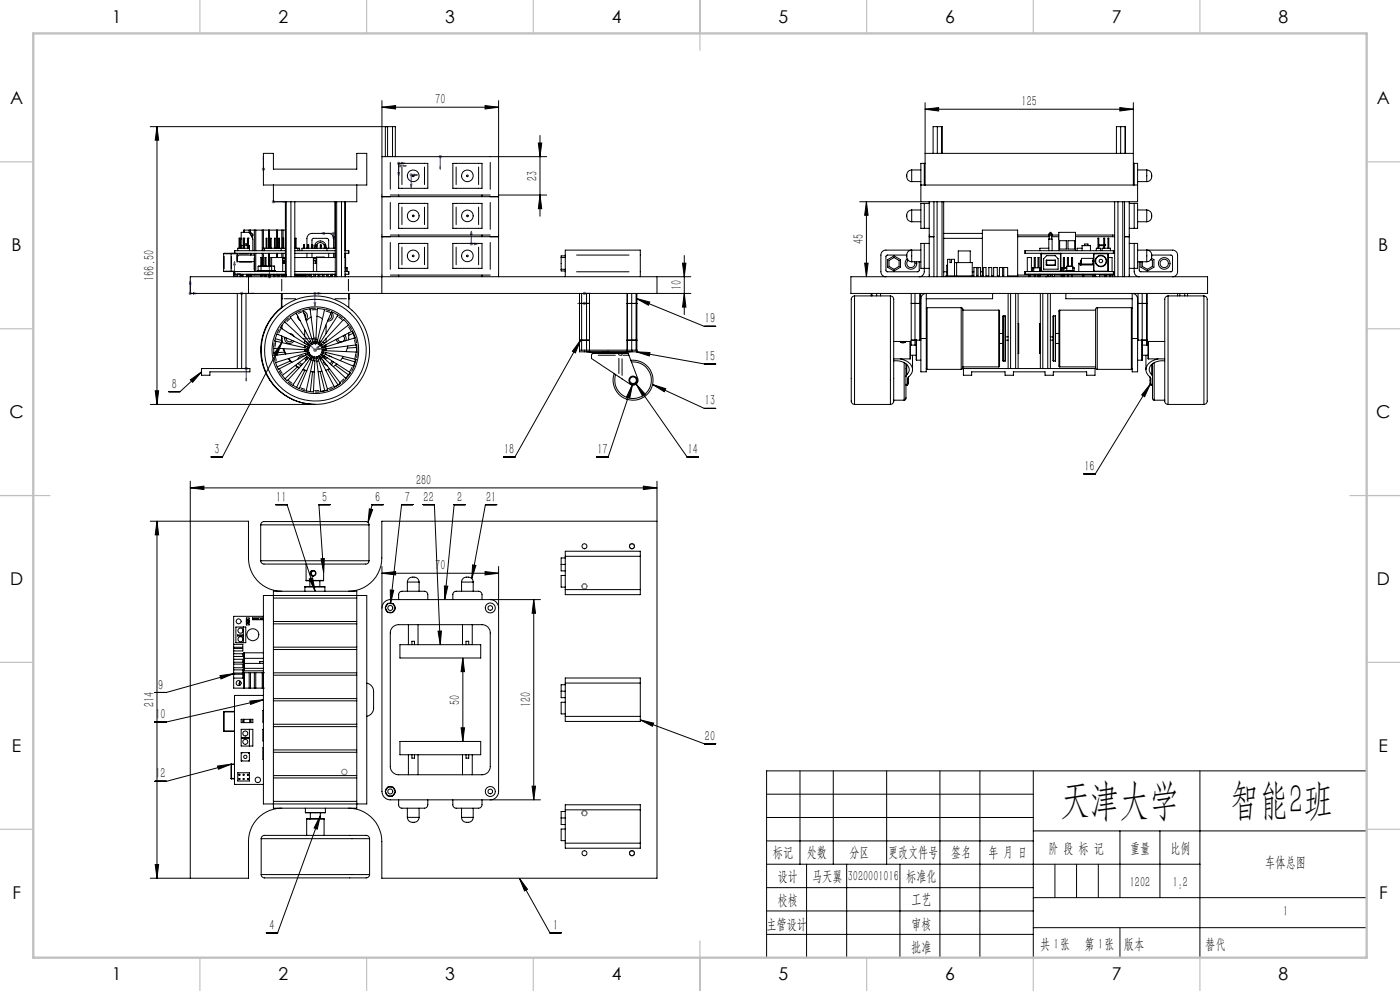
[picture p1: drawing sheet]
<svg xmlns="http://www.w3.org/2000/svg" width="420mm" height="297mm" viewBox="0 0 420 297" stroke-linecap="round" stroke-linejoin="round" font-family="sans-serif">
<defs><g id="words">
<g font-size="12.7">
<text x="318.1" y="244">天津大学</text>
<text x="368.9" y="244">智能2班</text>
</g>
<g font-size="5.3">
<text x="33.5" y="6.8">1</text>
<text x="83.5" y="6.8">2</text>
<text x="133.5" y="6.8">3</text>
<text x="183.5" y="6.8">4</text>
<text x="233.5" y="6.8">5</text>
<text x="283.5" y="6.8">6</text>
<text x="333.5" y="6.8">7</text>
<text x="383.5" y="6.8">8</text>
<text x="3" y="31.1">A</text>
<text x="413" y="31.1">A</text>
<text x="3.5" y="75.3">B</text>
<text x="413.5" y="75.3">B</text>
<text x="2.8" y="125.3">C</text>
<text x="412.8" y="125.3">C</text>
<text x="3" y="175.3">D</text>
<text x="413" y="175.3">D</text>
<text x="3.6" y="225.3">E</text>
<text x="413.6" y="225.3">E</text>
<text x="3.7" y="269.6">F</text>
<text x="413.7" y="269.6">F</text>
<text x="33.5" y="293.8">1</text>
<text x="83.5" y="293.8">2</text>
<text x="133.5" y="293.8">3</text>
<text x="183.5" y="293.8">4</text>
<text x="233.5" y="293.8">5</text>
<text x="283.5" y="293.8">6</text>
<text x="333.5" y="293.8">7</text>
<text x="383.5" y="293.8">8</text>
</g>
<g font-size="4.4">
<text x="130.6" y="31.3">70</text>
<text x="306.5" y="31.9">125</text>
<text x="161.2" y="54.2" transform="rotate(-90 161.2 54.2)">23</text>
<text x="259.1" y="73.2" transform="rotate(-90 259.1 73.2)">45</text>
<text x="46.2" y="84.2" transform="rotate(-90 46.2 84.2)">166.50</text>
<text x="204.4" y="87" transform="rotate(-90 204.4 87)">10</text>
<text x="211.5" y="97">19</text>
<text x="211.5" y="108.2">15</text>
<text x="51.6" y="116.5">8</text>
<text x="211.5" y="121.5">13</text>
<text x="64.3" y="136.1">3</text>
<text x="151.3" y="136.1">18</text>
<text x="179.2" y="136.1">17</text>
<text x="206.3" y="136.1">14</text>
<text x="325.4" y="141.2">16</text>
<text x="124.8" y="145.3">280</text>
<text x="82.9" y="150.4">11</text>
<text x="96.6" y="150.4">5</text>
<text x="112.6" y="150.4">6</text>
<text x="121.4" y="150.4">7</text>
<text x="127.1" y="150.4">22</text>
<text x="137.2" y="150.4">2</text>
<text x="145.8" y="150.4">21</text>
<text x="130.6" y="170.9">70</text>
<text x="47.4" y="206.7">9</text>
<text x="46.2" y="212" transform="rotate(-90 46.2 212)">214</text>
<text x="46.6" y="215.5">10</text>
<text x="138" y="211.2" transform="rotate(-90 138 211.2)">50</text>
<text x="159.3" y="212" transform="rotate(-90 159.3 212)">120</text>
<text x="211.5" y="222">20</text>
<text x="46.6" y="233.3">12</text>
<text x="231.9" y="256.9">标记</text>
<text x="242.1" y="256.9">处数</text>
<text x="254.9" y="256.9">分区</text>
<text x="266.5" y="256.9">更改文件号</text>
<text x="285.4" y="256.9">签名</text>
<text x="296.5" y="256.9">年 月 日</text>
<text x="314.5" y="255.6">阶 段 标 记</text>
<text x="339" y="255.6">重量</text>
<text x="351.1" y="255.6">比例</text>
<text x="233.3" y="263.9">设计</text>
<text x="243.6" y="264">马天翼</text>
<text x="254.3" y="264">3020001016</text>
<text x="271.9" y="263.9">标准化</text>
<text x="379.6" y="259.8">车体总图</text>
<text x="339" y="265.7">1202</text>
<text x="351.8" y="265.7">1:2</text>
<text x="233.3" y="271.1">校核</text>
<text x="273.4" y="271">工艺</text>
<text x="384.9" y="274.6">1</text>
<text x="80.8" y="278.7">4</text>
<text x="165.9" y="278.7">1</text>
<text x="229.9" y="278.3">主管设计</text>
<text x="273.4" y="278.3">审核</text>
<text x="273.4" y="285.2">批准</text>
<text x="312" y="284.4">共 张</text>
<text x="316.1" y="284.4">1</text>
<text x="325.3" y="284.4">第 张</text>
<text x="329.5" y="284.4">1</text>
<text x="337.1" y="284.4">版本</text>
</g>
<text font-size="4.4" fill="#0a0605" x="361.6" y="284.4">替代</text>
</g></defs>
<g fill="none" stroke="#000" stroke-width=".3">
<path d="M45.1 38h71.2M47.1 38l.5 4h-1zM47.1 38v83.2M114.6 32.1l4.1-.5v1.1zM114.6 30.2v16.8M114.6 32.1h35M145.5 31.6l4.1 .5-4.1 .6zM149.6 30.2v16.8h14.4M277.5 32.7l4.1-.5v1.1zM277.5 30.8v15.2M277.5 32.7h62.5M336 32.2l4 .5-4 .6z"/>
<path d="M340 30.8v15.2M149.6 58.5h14.4M161.5 42.9h1l-.5 4.1zM162 58.5l.5 4h-1zM162 40.6v24.2M204.8 78.9h1l-.5 4zM205.3 76.6v17.7M257.9 60.5h18.4M259.4 78.9h1l-.5 4zM259.9 60.5l.5 4h-1zM259.9 60.5v22.4M190.9 89.5l20.4 8.3h3.4"/>
<path d="M190.9 89.5l4 1-.4 1zM197.1 87.9h10.2M197.1 82.9h10.2M205.3 87.9l.5 4.1h-1zM46.6 117.1h1l-.5 4.1zM57.1 113.8l3.4-2.4-2.7 3.2zM60.5 111.4l-6.5 6h-3.4M84.5 102.7l-17.8 34.2h-3.3M84.5 102.7l-1.4 3.8-.9-.5zM174.2 101.9l-19.7 35h-3.4M174.2 101.9l-1.6 3.9-.9-.5zM189.8 115.2l-7.3 21.7h-3.5"/>
<path d="M189.8 115.2l-.9 4-.9-.3zM190.9 115.1l15.2 21.8h3.4M190.9 115.1l2.7 3.1-.8 .5zM190.9 105.4l20.4 3.7h3.4M190.9 105.4l4.1 .3-.2 1zM195.8 115.2l15.5 7.2h3.4M195.8 115.2l3.9 1.3-.4 .9zM345.1 115.1l-16.5 26.9h-3.4M345.1 115.1l-1.7 3.8-.9-.5zM45.1 121.2h49.5M47.1 156.2l.5 4.1h-1zM47.1 156.2v107"/>
<path d="M57.1 146.2l4.1-.5v1zM57.1 144.2v12h-12M57.1 146.2h140M82.7 151.2h3.4l8.4 26M99.1 151.2h-3.4l1.4 20.3M110.8 152.5l1 .2-1.4 3.9zM115 151.2h-3.4l-1.2 5.4M123.9 151.2h-3.4l-3.3 29.7M126.9 151.2h3.4l1.8 42M139.6 151.2h-3.4l-2.8 28.5M149 151.2h-3.4l-4.1 22.2M193 145.7l4.1 .5-4.1 .5z"/>
<path d="M197.1 144.2v12M92.8 173.5l1-.3 .7 4zM96.3 167.5l1-.1-.2 4.1zM114.6 171.8l4.1-.5v1zM114.6 169.8v12.4M114.6 171.8h35M117.1 176.8l1 .1-.9 4zM133.3 175.6l1 .1-.9 4zM141.8 169.3l1 .2-1.3 3.9zM145.5 171.3l4.1 .5-4.1 .5zM147.1 179.7h15M149.6 169.8v12.4"/>
<path d="M160.1 179.7l.6 4.1h-1.1zM160.1 179.7v60M131.4 189.2l1-.1-.3 4.1zM138.9 197.2l.4 4.1h-1zM138.9 197.2v25M66 202.5l4.1-.6-3.8 1.6zM70.1 201.9l-20.2 5.6h-3.4M75 210.1l4-.4-3.8 1.4zM79 209.7l-29.1 6.7h-3.4M138.3 218.1h1l-.4 4.1zM192.1 215.8l4 .9-.4 1zM192.1 215.8l19.2 7.1h3.4"/>
<path d="M65.3 229.6l4.1-.6-3.9 1.5zM69.4 229l-19.5 5.2h-3.4M147.1 239.7h15M159.6 235.6h1.1l-.6 4.1zM230 238h80M240 231v28M250 231v28M266 231v28M282 231v56M294 231v56M310 231v56M360 231v56"/>
<path d="M410 231h-180v56M46.6 259.1h1l-.5 4.1zM96.1 244.5l-12.8 35h-3.4M96.1 244.5l-.9 4-1-.4zM230 245h80M230 252h80M230 259h130M242 259v28M254 259v28M270 259v28M310 249h100M336 249v20"/>
<path d="M348 249v20M45.1 263.2h12M155.8 263.2l2.5 3.3-.9 .5zM155.8 263.2l9.2 16.3h3.4M230 266h80M230 273h80M310 269h100M310 278h100M230 280h80"/>
</g>
<g fill="none" stroke="#00f" stroke-width=".3">
<path d="M79 50.5v.4zM79 47v.9v-.9M79 50.7h.1M79 47v3.7M119.3 51.7h.5l-.2 1zM119.7 49.7h.5zM120 49.7h.1M120 49.7h1.8M120.5 48.7l1 .3-1 .2zM121.5 49h-1.9v3.7M121.8 49.7h-.9h.9M123.1 55.2h.5l-.2 1z"/>
<path d="M124.3 52.2l.9 .2-.9 .3zM125.2 52.4h-1.8v3.8M132.1 46.7v.5zM132.1 50.7v-.9v.9M132.1 47h.1M132.1 47v3.7M70.3 78.4l.3 1h-.5zM70.3 78.4v3.8h1.9M80.8 79.2v.9v-.9M80.8 79.2v3.7M81.8 60.5h.5zM82 60.5h.1"/>
<path d="M82 60.5h3.8M85.8 60.5h-1h1M96.3 70l1-.3v.5zM96.3 70h3.8v1.8M99.8 70.9h.5l-.2 .9zM141.4 69.3l.2 1h-.4zM141.4 69.3v3.8h1.9M142.3 72.8l1 .3-1 .2zM57.1 84.2l.2 .9h-.4zM57.1 84.2v3.7h1.8M58 87.7l.9 .2-.9 .3zM71.3 81.9l.9 .3-.9 .2z"/>
<path d="M72.3 87.9h.5zM72.5 87.9h3.7M75.3 87.9h.9zM80.8 82.7v.5zM80.8 82.9h.1M94.2 90.8h.5l-.2 .9zM95.4 87.7l.9 .2-.9 .3zM96.3 87.9h-1.8v3.8M173.4 90.9h.7zM173.4 90.9h3.5M175.3 87.9h1.9M175.5 87.9h.5z"/>
<path d="M176 90.9h.9zM176.2 87.9h1zM73.9 110.2v.5zM73.9 114.2v-.9v.9M73.9 110.5h.1M73.9 110.5v3.7M90.9 101.5l.9-.3v.5zM90.9 101.5h3.7v1.8M91.9 102.4l.8 .5-.3 .3zM91.9 102.4l2.7 2.5 1.3-1.3M94.2 105l.5-.1zM94.4 102.4h.5l-.3 .9z"/>
<path d="M94.5 104.9h.1M95.1 104.1l.8-.5-.5 .8zM96.3 104.5l-.9 .2 .9-.2M96.3 104.5l-1.8 .4M180.6 105.4h.9h-.9M180.6 105.4h1.9M182.2 105.4h.5zM182.5 105.4h.1"/>
</g>
<g fill="none" stroke="#808080" stroke-width=".3">
<path d="M78.5 50.7h1.1M78.7 50.3l.7 .7M79 50.2v1M79.4 50.3l-.7 .7M82 59.9v1.1M119.1 49h1M119.2 48.6l.7 .7M119.5 49.7h1M119.6 48.4v1.1M119.6 49.4l.7 .7M119.9 48.6l-.7 .7M120 49.2v1"/>
<path d="M120.3 49.4l-.7 .7M122.9 52.4h1M123 52.1l.7 .7M123.4 51.9v1M123.7 52.1l-.7 .7M131.6 47h1M131.7 46.6l.7 .7M132.1 46.5v.9M132.4 46.6l-.7 .7M81.5 60.5h1M81.7 60.1l.7 .7M82.4 60.1l-.7 .7"/>
<path d="M99.6 70h1M99.7 69.6l.7 .7M100.1 69.5v.9M100.4 69.6l-.7 .7M140.9 73.1h1M141 72.7l.7 .7M141.4 72.6v1M141.7 72.7l-.7 .7M56.6 87.9h1M56.7 87.6l.7 .7M57.1 87.5v.9M57.4 87.6l-.7 .7"/>
<path d="M69.8 82.2h1M70 81.8l.7 .7M70.3 81.7v1M70.7 81.8l-.7 .7M72 87.9h1M72.1 87.6l.7 .7M72.5 87.5v.9M72.8 87.6l-.7 .7M80.3 82.9h1.1M80.5 82.6l.7 .7M80.8 82.4v1.1M81.2 82.6l-.7 .7"/>
<path d="M94 87.9h1M94.1 87.6l.7 .7M94.5 87.5v.9M94.8 87.6l-.7 .7M174.8 87.9h1M174.8 90.9h1M175 90.6l.7 .7M175 87.6l.7 .7M175.3 87.5v.9M175.3 90.4v1M175.7 90.6l-.7 .7M175.7 87.6l-.7 .7"/>
<path d="M307.5 81.4h26.7v.8h-26.7zM73.4 110.5h1M73.5 110.1l.7 .7M73.9 110v.9M74.2 110.1l-.7 .7M94 104.9h1.1M94.1 101.5h1M94.1 104.6l.7 .7M94.3 101.1l.7 .7M94.3 104.6l.7 .7M94.5 104.5v.9M94.6 101v.9"/>
<path d="M94.6 104.5v.9M94.8 104.6l-.7 .7M95 101.1l-.7 .7M95 104.6l-.7 .7M182 105.4h1M182.1 105.1l.7 .7M182.5 104.9v1M182.8 105.1l-.7 .7"/>
<circle cx="175.3" cy="175.7" r=".75"/>
<circle cx="175.4" cy="175.7" r=".76"/>
<circle cx="189.6" cy="163.7" r=".74"/>
<circle cx="189.6" cy="163.7" r=".76"/>
<circle cx="103.3" cy="231.3" r=".8"/>
<circle cx="175.3" cy="243.7" r=".75"/>
<circle cx="175.3" cy="243.7" r=".74"/>
<circle cx="189.6" cy="255.7" r=".75"/>
</g>
<path d="M316.5 259v10M323 259v10M329.5 259v10M336 278v9" fill="none" stroke="#0a0605" stroke-width=".3"/>
<g fill="none" stroke="#c0c0c0" stroke-width=".35">
<path d="M60 0v10M110 0v10M160 0v10M210 0v15M260 0v10M310 0v10M360 0v10M0 48.5h10M410 48.5h10M0 98.5h10M410 98.5h10M0 148.5h15"/>
<path d="M405 148.5h15M0 198.5h10M410 198.5h10M0 248.5h10M410 248.5h10M60 287v10M110 287v10M160 287v10M210 282v15M260 287v10M310 287v10M360 287v10"/>
</g>
<path d="M10 10h400v277h-400z" fill="none" stroke="#c0c0c0" stroke-width=".7"/>
<path d="M92.8 173.5l1-.3 .7 4zM96.3 167.5l1-.1-.2 4.1zM110.8 152.5l1 .2-1.4 3.9zM117.1 176.8l1 .1-.9 4zM131.4 189.2l1-.1-.3 4.1zM133.3 175.6l1 .1-.9 4zM141.8 169.3l1 .2-1.3 3.9zM192.1 215.8l4 .9-.4 1zM155.8 263.2l2.5 3.3-.9 .5zM96.1 244.5l-.9 4-1-.4zM65.3 229.6l4.1-.6-3.9 1.5zM75 210.1l4-.4-3.8 1.4zM66 202.5l4.1-.6-3.8 1.6z" fill="#000"/>
<path d="M73.9 110.2v.5zM73.9 113.3v.9zM58 87.7l.9 .2-.9 .3zM57.1 84.2l.2 .9h-.4zM72.3 87.9h.5zM75.3 87.9h.9zM80.8 82.7v.5zM80.8 79.2v.9zM71.3 81.9l.9 .3-.9 .2zM70.3 78.4l.3 1h-.5zM94.4 102.4l.2 .9 .3-.9zM90.9 101.5l.9 .2v-.5zM95.1 104.1l.8-.5-.5 .8zM91.9 102.4l.8 .5-.3 .3zM95.4 104.7l.9-.2zM94.2 105l.5-.1zM95.4 87.7v.5l.9-.3zM94.2 90.8l.3 .9 .2-.9zM99.8 70.9l.3 .9 .2-.9zM96.3 70l1 .2v-.5zM81.8 60.5h.5zM84.8 60.5h1zM79 50.5v.4zM79 47v.9zM120.9 49.7h.9zM119.7 49.7h.5zM120.5 48.7v.5l1-.2zM119.3 51.7l.3 1 .2-1zM124.3 52.2v.5l.9-.3zM123.1 55.2l.3 1 .2-1zM132.1 46.7v.5zM132.1 49.8v.9zM142.3 72.8l1 .3-1 .2zM141.4 69.3l.2 1h-.4zM176 90.9h.9zM173.4 90.9h.7zM176.2 87.9h1zM175.5 87.9h.5zM180.6 105.4h.9zM182.2 105.4h.5z" fill="#00f"/>
<g fill="#000">
<path d="M345.1 115.1l-1.7 3.8-.9-.5z"/>
<path d="M47.1 38l.5 4h-1zM46.6 117.1h1l-.5 4.1zM161.5 42.9h1l-.5 4.1zM162 58.5l.5 4h-1zM47.1 156.2l.5 4.1h-1zM46.6 259.1h1l-.5 4.1zM160.1 179.7l.6 4.1h-1.1zM159.6 235.6h1.1l-.6 4.1zM259.9 60.5l.5 4h-1zM259.4 78.9h1l-.5 4z"/>
<path d="M145.5 31.6l4.1 .5-4.1 .6zM114.6 32.1l4.1-.5v1.1z"/>
<path d="M277.5 32.7l4.1-.5v1.1zM336 32.2l4 .5-4 .6z"/>
<path d="M190.9 89.5l4 1-.4 1zM190.9 105.4l4.1 .3-.2 1zM195.8 115.2l3.9 1.3-.4 .9zM190.9 115.1l2.7 3.1-.8 .5zM189.8 115.2l-.9 4-.9-.3zM174.2 101.9l-1.6 3.9-.9-.5zM84.5 102.7l-1.4 3.8-.9-.5zM57.1 113.8l3.4-2.4-2.7 3.2z"/>
<path d="M205.3 87.9l.5 4.1h-1zM204.8 78.9h1l-.5 4z"/>
<path d="M57.1 146.2l4.1-.5v1zM193 145.7l4.1 .5-4.1 .5z"/>
<path d="M114.6 171.8l4.1-.5v1zM145.5 171.3l4.1 .5-4.1 .5z"/>
<path d="M138.9 197.2l.4 4.1h-1zM138.3 218.1h1l-.4 4.1z"/>
</g>
<g fill="none" stroke="#000" stroke-width=".3">
<path d="M116.3 38v9M117.8 38v9M281.2 38v8M282.5 38v8M336.2 38v8M79 46h3v4.7h25v-4.7h3v9.5h-31zM82 55.5v5h25v-5M114.6 58.9h2.5zM115.6 47v-9h3v9M117.1 58.5h30M117.1 58.9h30M117.1 48.7v8"/>
<path d="M119.6 49h8.7v7.4h-8.7zM119.6 58.5v.4M120.6 50.1v5.2M127.4 50.1v5.2M135.9 49h8.7v7.4h-8.7zM136.8 50.1v5.2M143.6 50.1v5.2M144.6 58.5v.4M147.1 58.9h2.5zM147.1 48.7v8M273.5 50.9a1.77 1.77 0 0 0-1.5 1.8 1.77 1.77 0 0 0 1.5 1.7M273.5 50.9v3.5"/>
<path d="M273.5 50.9h2.8M273.5 54.4h2.8M276.3 55.5h65M277.3 49h-1v11.5h65v-11.5h-1M277.3 49h.2M277.3 49v6.5M277.5 55.5v-9.5h62.5v9.5M279.9 46v-8h2.7v8M334.9 46v-8h2.7l-.1 8M340 49h.3M340.3 49v6.5M341.3 50.9h2.7"/>
<path d="M341.3 54.4h2.7M344 50.9a1.77 1.77 0 0 1 1.5 1.8 1.77 1.77 0 0 1-1.5 1.7M344 50.9v3.5M67.1 76.1h.1M67.1 76.1v5.2M67.2 76v.1M67.2 76.8v3.7M67.5 76.1h1.5M69.3 76.1h.1M69.3 76.1v5.2M69.4 75.9l-.1 .2M69.4 76v.1"/>
<path d="M69.4 75.9h1.7M69.4 76.9v3.6M69.7 76.1h1.1M70.3 75.9h15.3M70.3 75.9l-3.2 .2M70.4 75.2v.6M71.1 75.9l.1 .2M71.1 76.1h.1M71.1 75.9v.1M71.1 76.4v1.8M71.2 76.3l5.1 .1 .1 2.1M71.2 78.4l-.1 .1"/>
<path d="M71.2 76.1v2.3M71.2 78.4h5M71.3 76.5v.4M71.8 76.1h2.8M71.9 78.5h3.6M72 71.4h.1M72 71.4h-.3v3M72 71.4v3M72.4 74.4v-4.8h2.4l1 2v3.5M72.4 73.6h.6M72.4 73.6h.2M73.2 71.4h.1"/>
<path d="M73.2 73.1h.9v.5M73.2 71.4h-.2v3M73.2 71.4v3M73.2 73.6h1M73.3 69v.6M74.5 71.4h.1M74.5 71.4h-.3v3M74.5 73.6h.3v1.5M74.5 71.4v3M74.6 73.6h.2M74.8 69v.6M74.8 74.4h-3.5v.7"/>
<path d="M75 70v-.4h.3v.5M75.1 70.1h.7v.5h-.4M75.1 75.9l.2 .5M75.1 76l.1 .1M75.1 69v.6M75.1 76.1v.3M75.7 70.6v.8M76.2 78.4l.2 .1M76.2 78.5h.1M76.2 77.3v.8M76.2 78.9v2.1M76.3 69v6.1"/>
<path d="M76.3 75.9v.6M76.4 78.5v2.9M76.7 69v6.1M76.7 75.9v5.5M77.7 79.9h.5M78.2 79.7v-2.5h.4v2.5M78.3 79.8v.1M78.7 69v6.1M78.7 75.9v3.8M78.8 79.9h2.2M79 69v5.4M79 75.9v3.8"/>
<path d="M79.3 74.4v.7M79.5 79.7v-2.5h.3v2.5M79.8 74.4v-3h.3v3M80.6 69v5.4M80.6 75.9v3.8M80.7 79.7v-2.5h.3v2.5M80.8 69v5.4M80.8 75.9v1.3M81.1 74.4v-3h.3v3M81.5 79.7h-3.9l-.2 1.4M81.5 79.7l.9 .2M81.5 79.8v.1"/>
<path d="M82.1 79.9h.2M82.3 74.4v-3h.3v3M82.4 79.9v1.2M83 69v5.4M83 75.9v1.3M83.3 69v5.4M83.3 75.9v1.3M83.6 74.4v-3h.3v3M84.3 74.4v.7M84.5 69v5.4M84.5 75.9v1.3M84.8 78h.8"/>
<path d="M84.8 78.5h.5M84.8 78.9h.8M84.8 74.4v-3h.3v3M84.9 69v2.4M84.9 75.9v1.3M85.3 78v.9M85.3 78.2h.3M85.6 75.1h-15.3v.8M85.6 77.2h-4.1v2.5M85.6 74.4h-6.7v.7M85.6 77.4h-.8v4M85.6 69h-12.5v.6"/>
<path d="M85.6 60.5v22.4M85.9 60.5v22.4M87.3 60.5v22.4M88.4 77.2h12.2M88.4 75.9h12.2M88.4 75.1h12.2M88.4 74.4h1.5v.7M88.4 60.5v22.4M88.6 74.4v-3h.2v3M89.4 74.4v.7M91.1 73.6v.8M91.1 73.6v-.2h.2v.2"/>
<path d="M91.1 73.6h.2M91.1 73.9h.2M91.3 73.6v.8M92.1 74.4v-3a1.51 1.51 0 0 1 1.5-1.4h5a1.45 1.45 0 0 1 1.5 1.4v3M92.1 75.9v1.3M92.3 73.6v.8M92.3 73.6v-.2h.3v.2M92.3 73.6h.3M92.4 73.9h.2M92.6 73.6v.8M93.6 74.4v-2.5l.5-.5 4.2 .1 .3 .5v2.4M93.6 75.9v1.3"/>
<path d="M93.6 73.4h.2v.2M93.8 73.6v.3M93.8 73.6h-.2v.3h.2M93.8 73.9v.5M94 78h1M94 77.2v4.2M94 78.9h1M94 77.4h1M94.1 78.2h.5M94.4 74.4a1.75 1.75 0 0 1 1.7-2.2 1.75 1.75 0 0 1 1.7 2.2M94.7 78v.9M94.7 78.5h.3"/>
<path d="M94.8 73.6v.8M94.8 73.6v-.2h.3v.2M94.8 73.6h.3M94.9 77.2h2.4M94.9 73.9h.1M95 73.4a1.26 1.26 0 0 1 1.6-.6 1.26 1.26 0 0 1 .7 1.6M95 77.2v4.2M95.1 73.6v.8M96.1 73.6v.8M96.1 73.6v-.2h.2v.2M96.1 73.6h.2M96.1 73.9h.2"/>
<path d="M96.3 73.6v.8M97.3 73.6v.3M97.3 73.6v-.2h.3v.2M97.3 73.6h.3M97.3 73.9v.5M97.4 73.9h.1M97.6 73.6v.3M97.6 73.9v.5M98.1 74.4v.7M98.6 75.9v1.3M100.1 75.9v1.3M100.5 60.5l.1 22.4"/>
<path d="M100.6 74.4h-10v.7M101 60.5v22.4M102.4 60.5v22.4M103.5 77.2h.2v3.1M103.5 75.9h1.1M103.5 75.1h1.1M103.5 60.5v22.4M103.5 60.5v14.6M103.5 75.9v1.3M104.6 75.9h.1M104.6 75.1h.1M104.6 75.1v.8"/>
<path d="M114.6 70.9h2.5zM117.1 70.9h30M117.1 70.4h30M117.1 60.7v8M117.1 72.7v8M119.6 73h8.7v7.4h-8.7zM119.6 61h8.7v7.4h-8.7zM119.6 70.4v.5M120.6 62.1v5.2M120.6 74.1v5.2M127.4 62.1v5.2M127.4 74.1v5.2"/>
<path d="M135.9 73h8.7v7.4h-8.7zM135.9 61h8.7v7.4h-8.7zM136.8 62.1v5.2M136.8 74.1v5.2M143.6 62.1v5.2M143.6 74.1v5.2M144.6 70.4v.5M147.1 70.9h2.5zM147.1 60.7v8M147.1 72.7v8M168.3 77.2v3.5M168.3 77.2h1.3"/>
<path d="M169.6 76.7h-1.3v.5M173 76.4h15.7M266.3 77.8l1.9-1.1 2 1.1v2.3l-2 1.1-1.9-1.1zM266.7 78.1l1.5-.9 1.5 .9v1.7l-1.5 .9-1.5-.9zM272 76.4v.4a1.51 1.51 0 0 0 1.5 1.7M272 76.4a1.25 1.25 0 0 1 1.5-1.3v3.4M272 76.4l-6.1 .2v4.6l.3 .3h9.2l.4-.5v-2.5M272.2 77.6a1.74 1.74 0 0 0 .6 3 1.74 1.74 0 0 0 2.2-2.1M272.5 78a1.26 1.26 0 0 0-.3 1.7 1.26 1.26 0 0 0 1.7 .3 1.26 1.26 0 0 0 .5-1.5M273.5 62.9a1.79 1.79 0 0 0-1.5 1.8 1.79 1.79 0 0 0 1.5 1.8M273.5 62.9v3.6M273.5 78.5h2.8"/>
<path d="M273.5 62.9h2.8M273.5 66.5h2.8M276.3 75h-10.5a1.45 1.45 0 0 0-1.5 1.4v5.1a1.45 1.45 0 0 0 1.5 1.4M277.3 61h-1v7.4h1M277.3 73h-1v7.4h2.5M277.3 73v8.5a1.51 1.51 0 0 1-1.5 1.4M277.3 73h1.5M277.3 68.4h1.5M277.3 61h1.5M277.3 61v7.4M278.8 70.9h1.4M278.8 60.5v22.4"/>
<path d="M280.2 60.5v22.4M281.1 60.5v22.4M282.6 60.5v22.4M283.1 70h11.6M283.1 71.4h11.6M283.1 60.5v22.4M284.3 79.3l-.3 .2v3.2M286.3 78.7h5.4v4M287 78.7v4M287.5 78.7v-3.5h3.6v3.5M305.3 70.9h9.4M305.3 70.4h9.3"/>
<path d="M307.6 75.1v.8M307.6 75.9h26.4M307.6 75.1h26.4M312.3 76.1h.1M312.3 76.1v5.3h-4.7M312.4 76.1h5.7M312.4 76.1v5.2M313.9 78.1h.1M313.9 79.4h.1M313.9 79.4l.1 .1M313.9 78.1v1.3M314 78v.1"/>
<path d="M314 79.4v.1M314 78l-.1 .1M314 76.6h2.5l.9 .9v3.2h-4.3v-3.2zM314 78.1h2.5M314 78h2.5M314 79.5h2.5M314 79.4h2.5M314 78.1v1.3M314.6 74.4h-2.6v.7M314.6 70.1h1v.5h-1zM314.6 75.1v-3.5h1v3.5M314.7 70.6v1"/>
<path d="M315 70.1v-.5h.3v.5M315.5 70.9h2.1M315.5 70.6v1M315.6 70.4h2M316.5 78v.1M316.5 79.4v.1M316.5 79.4h.2M316.5 78l.2 .1M316.5 78.1h.2M316.5 78.1v1.3M316.7 79.4l-.2 .1M316.7 78.1v1.3"/>
<path d="M317.6 75.1v-5.5h5.1v5.5M317.9 72.1h2v2.5h-2zM318.1 76.1h.2M318.1 76.1v5.2M318.3 76.1v5.3h9.7v-5.3M320 79.9h1.8M320 79.9v.5M320 79.9v1.2M320.2 79.7v-2.5h.3v2.5M320.4 72.1h2v2.5h-2zM321.5 79.7v-2.5h.3v2.6M321.8 79.9v1.2"/>
<path d="M322.7 70.9h11.7M322.7 70.4h11.7M324.4 78l-.3 .2v1.2M324.4 78.2l-.1 1.2M324.4 78v-.6h3.5v.6M324.4 78v1.1h3.5v-.6M324.6 74.4h-1.5v.7M324.6 75.1v-1.5h2.5v1.5M324.7 73.6h.2M325.4 73.6v-.5h1v.5M326.9 73.6h.2M327.9 78h.1"/>
<path d="M327.9 78v.5M328 78.2l-.1 .3M328 76.1h.2M328 79.4h-4l-.4-.5v2.5M328.2 75.9v.2M328.2 75.9l-.2 .2M328.2 75.9h4.2M328.2 76.1h4.2M328.2 76.1v5.2M328.9 75.1v-.7h1.2v.7M329.4 74.4v-3h.2v3M329.6 73.4h1.5"/>
<path d="M330.6 75.1v-.7h2.5v.7M331.1 73.6h-1.2l-.3 .3M331.1 74.4v-3h.3v3M331.4 73.4h.2v.2h-.2M332.4 75.9v.2M332.4 75.9l.1 .2M332.4 76.1h.1M332.4 76.1v5.2M332.4 74.4v-3h.2v3M332.5 77.2h1.1v4.2M332.5 76.1v5.3h1.5M333.8 70.4v.5"/>
<path d="M334 75.1v.8M334.4 60.5v22.4M335.4 60.5v22.4M336.8 60.5v22.4M337.3 70.9h1.5M337.4 60.5v22.4M338.8 73h1.5M338.8 68.4h1.5M338.8 61h1.5M338.8 60.5v22.4M340.3 73h1v7.4h-2.5M340.3 61h1v7.4h-1"/>
<path d="M340.3 73v8.5a1.51 1.51 0 0 0 1.5 1.4M340.3 61v7.4M341.3 75h10.5a1.51 1.51 0 0 1 1.5 1.4v5.1a1.51 1.51 0 0 1-1.5 1.4M341.3 78.5h2.7M341.3 62.9h2.7M341.3 66.5h2.7M344 62.9a1.79 1.79 0 0 1 1.5 1.8 1.79 1.79 0 0 1-1.5 1.8M344 62.9v3.6M345.3 77.8l.4 .3v1.7l-1.5 .9-1.5-.9v-1.3M345.4 77.4l.8 .4v2.3l-2 1.1-1.9-1.1v-1.6M345.5 76.4a1.25 1.25 0 0 0-1.5-1.3v3.4M345.5 76.4v.4a1.51 1.51 0 0 1-1.5 1.7"/>
<path d="M345.5 76.4l6.1 .2 .1 4.6-.3 .3h-9.2l-.4-.5v-2.5M67.1 81.3l.1 .1M67.1 81.3h.1M67.2 81.4h18.4M67.2 81.3v.1M67.5 81.3h1.5M69.3 81.3l.1 .1M69.3 81.3h.1M69.4 81.3v.1M69.6 81.3h.6M70.1 82.7h1.2M70.1 81.4v1.5"/>
<path d="M70.3 81.3v.9h15.3M70.4 81.5v.6M71.2 87.9v22.6M71.2 82.2l.1 .7M72 82.2v.7M72.3 82.2v.7M72.5 87.9v22.6M72.8 82.2l.1 .7M72.8 82.6l-.5 .1M73.8 87.9v22.6M73.9 82.9h.1M74 82.2l-.1 .7"/>
<path d="M74.1 82.4h.4M74.2 82.2l-.1 .7M74.5 82.2v.7M74.5 82.9h40M74.5 87.9h10M74.5 82.9h-17.4v5h17.4M74.5 82.9v5M74.9 82.2l-.1 .7M75.1 82.4v-.2l.1 .7M75.1 82.4h.1M75.4 82.2v.7M76.3 82.2v.2h-.9"/>
<path d="M76.7 82.2v.2h1.6M77.2 81.4v-.3h5.4v.3M78.2 82.2l.1 .7M78.3 80v.9M78.3 81.1v.2M78.6 82.2l-.1 .7M78.7 82.2l-.1 .2M79 82.2v.2h.5M79.5 82.2l.1 .7M79.8 82.2l-.1 .7M80.6 82.2v.2h-.8M80.7 82.2l.1 .7"/>
<path d="M81 82.4h1.1M81 82.2v.7M81.5 80v.9M81.5 81.1v.2M82.1 82.2v.7M82.4 82.2v.7M83 82.2v.2h-.6M83.3 82.2v.2M83.3 82.2l.1 .7M83.7 82.2v.7M83.7 98.6l-.6 1.2M84 98.2l8.9 5.7"/>
<path d="M84.2 98.7l-.6 1.1M84.4 92.2a16.3 16.3 0 0 0-5.3 18.1 16.3 16.3 0 0 0 15.4 10.9M84.4 87.9v4.4M84.4 89.5h.2M84.5 97.7v.7M84.5 87.9h30M84.5 82.2v.2h-.8M84.5 83.7v3.5M84.6 87.9v1.6M84.6 89.5h.1M84.6 89.5v2.7M84.6 82.2l.1 .7"/>
<path d="M84.6 97.5v1M85 82.2l-.1 .7M85 82.4h.2M85.2 82.2l.1 .7M85.3 89.5h3.4M85.4 96.4l7.7 7.2M85.4 96.5l-1.3 1.7M85.6 82.4h.1M85.6 82.4v.5M86.6 95.3l-1 .9M86.8 99.9h.1a1.46 1.46 0 0 1 1.3 1M87 95l6.4 8.4"/>
<path d="M87 95.5l-.9 .8M88.4 81.4h12.2M88.4 82.2h12.2M88.4 82.7l.1 .2M88.8 82.7h.2M88.8 82.7v-.5v.7M88.9 93.8l-1.9 1.2M88.9 93.8l4.8 9.4-.2 .1M89 82.2l.1 .7M89.2 82.2l.1 .7M89.3 94.6l.2 1 .5 .5M89.6 82.7h.1"/>
<path d="M89.6 82.2v.7M89.7 82.2v.7M90 82.7h.3M90.1 82.2l-.1 .7M90.3 82.2v.7M90.3 93.1l-1.2 .5M90.5 82.2l.1 .7M90.7 93.4l-1.2 .5M90.9 93l3.1 10M90.9 82.7h.1M90.9 82.2l-.1 .7M90.9 82.2l.1 .7"/>
<path d="M91 93.3a1.49 1.49 0 0 1 1.2 1 1.49 1.49 0 0 1-.4 1.5M91.2 93.8a1 1 0 0 1 .4 1.4M91.3 82.7h.3M91.3 82.2v.7M91.4 98.7v2M91.5 82.2l.1 .7M91.6 82.8v.1M91.8 82.2v.7M92.2 82.2l-.1 .7M92.3 82.2l.6 .6M92.8 82.2l.1 .7M93 92.6l-2.1 .4"/>
<path d="M93 92.5l1.4 10.5M93 82.2l.1 .7M93.3 95l-1.4 1.2M93.5 82.2l-.1 .7M94.1 82.2l.1 .7M94.5 82.2v.7M94.7 92.4l-1.4 .1M94.7 82.2v.7M94.9 92.8h-1.3M95.1 94.8l1.6 .8M95.2 92.5l2.2 .2M95.2 92.4l-.5 10.5"/>
<path d="M95.4 82.2v.7M95.6 82.2v.7M96 82.2l-.1 .7M96.6 82.2l.1 .7M96.8 82.2l.1 .7M97.3 82.2l-.1 .7M97.4 92.7l-2.4 10.3h-.2M97.7 92.8l1.3 .4M97.8 97.4v2.6M97.8 93.2l1.2 .4M97.9 82.2l.1 .7M98.1 82.2l.1 .7"/>
<path d="M98.5 82.2v.7M99.2 94a.99 .99 0 0 1 .2 1.1 .99 .99 0 0 1-.9 .6M99.2 82.2v.7M99.2 82.8l-.6 .1M99.4 93.6a1.5 1.5 0 0 1 .5 1.7 1.5 1.5 0 0 1-1.7 .9M99.4 82.2v.7M99.8 82.2l-.1 .7M99.9 82.2l-.1 .2M100.4 82.2l.1 .7M100.5 89.5h3.4M101.4 94.4l-2-1-4 9.7M101.4 94.4l-5.7 8.9"/>
<path d="M101.6 95l1 .8M101.7 94.5l1 .9M103.1 95.8l1.5 1.6M103.1 95.7l-7.1 7.8M103.5 81.4h1.1M103.5 82.2h1.1M103.5 80.3h.7v1.1M103.7 82.2l-.1 .7M103.8 80.3v1.1M104.5 83.7v3.5M104.6 98l.6 1.1M104.6 81.4h.1"/>
<path d="M104.6 82.2h.1M104.6 97.3l-8.4 6.4M104.6 81.4v.8M104.6 99.8v2M104.7 87.9v1.6zM104.7 89.5h.1M104.7 89.5l-.1 2.7M104.8 97.6l.7 1.1M105.6 99.3l.8 2M105.9 99.9l-1.3 .6M114.5 82.9h82.6v5h-82.6M114.5 82.9v5"/>
<path d="M114.6 82.9v-35.9h35v35.9M117.1 82.4h30M119.6 82.4v.5M144.6 82.4v.5M168.3 80.7h1.3M168.3 80.7v.5h1.3M169.6 82.9v-7.9h22.5v7.9M173 81.5h15.7M173.8 87.9v17.5h17.3v-17.5M173.8 90.9h3M174.5 87.9v17M176 87.9v17"/>
<path d="M176.8 87.9v17M188.1 87.9v17M188.1 90.9h3M188.2 87.9v17M189.5 87.9v17M190.9 87.9v17M255.3 82.9h107v5h-107zM256.4 88.7a1.28 1.28 0 0 0-1 1.8v29a1.27 1.27 0 0 0 1 1.7M256.4 88.7v32.5M256.4 88.7h10.7M261.4 87.9v.8M261.6 87.9v.8"/>
<path d="M263 87.9v.8M264.2 87.9v.8M267.1 88.7a1.28 1.28 0 0 1 1 1.8v29a1.27 1.27 0 0 1-1 1.7M267.1 88.7v32.5M273.4 90.9h2.8M273.4 87.9v15.5M274.5 87.9v15.5M275.9 87.9v14M276.2 87.9l.1 14h-2.9M276.3 89.5a1.61 1.61 0 0 1 1.6-1.6v13.6M278.1 92.2l-.2 .3M278.1 92.2v18.5"/>
<path d="M278.1 92.2h10.3M283.1 81.5h.9M284.2 82.2h.1M284.3 82.7v-5h.7v1h.4v-1h.9v5M288.4 92.2l.5 .4v17.7l-.5 .4M288.4 92.2v18.5M288.9 93h10.7M291.7 81.5h.5M293 80.2v2.5h.4v-2.5M294.1 81.5h.6M294.7 82.7v-13.7h10.6v13.9M297.8 87.9v1.6h-19.9"/>
<path d="M299.6 93l.3 .1v16.7l-.3 .2M299.6 93v17M299.9 99.9h1M301 94.7v13.5M301 94.7h.5M301.5 94.7v13.5M302.4 87.9v22.6M303.2 87.9v22.6M304.7 87.9v22.6M305.3 82.4h3.3M305.3 82.7h-3v-2.5h-1.2v2.5h-.3v-2.5h-1v2.5h-.6v-2.5h-1.1v2.5h-.6v-2.5h-.8v2.5h-.9v-2.5h-.8v2.5h-.9v-2.5h-1.9v2.5h-8.4v.2M305.4 96.9h.1"/>
<path d="M305.4 87.9v22.6M305.5 96.9v9M307.6 81.4v.8M307.6 82.2h26.4M308.2 81.4v-4.2h1.2v4.2M308.6 82.2v.7M309 82.4h1.3M309 82.2l-.1 .7M309.8 81.4v-1.1h2.4v1.1M310.1 80.3v1.1M310.3 80.3v-3.1h.3v3.1M310.3 82.2v.7"/>
<path d="M310.6 82.4h.8M310.6 82.2l-.1 .7M311.4 80.3v-3.1h.3v3.1M311.4 82.2l.1 .7M311.6 82.9l.1-.7 .1 .7M311.7 82.4h.1M311.9 80.3v1.1M312 96.9v9M312 96.9h.1M312.1 82.4h2.3M312.1 82.2l-.1 .7M312.1 87.9v22.6"/>
<path d="M312.4 81.3v.1M312.4 81.4h5.7M312.4 81.3h5.7M312.8 87.9v22.6M314.3 87.9v22.6M314.4 82.2l.1 .7M314.5 82.8l-.7 .1M315 82.4h.7M315.1 82.2l-.1 .7M315.1 87.9v22.6M315.7 82.2v.7M316 94.7v13.5"/>
<path d="M316 94.7h.6M316.3 82.4h2.1M316.3 82.2v.7M316.6 94.7v13.5M316.7 99.9h1M317.9 93l-.2 .1v16.7l.2 .2M317.9 93v17M317.9 93h10.8M318.1 81.3v.1M318.3 82.2l.1 .7M318.7 82.4h.3M318.7 82.2v.7"/>
<path d="M318.9 80.3v1.1M319 80.3v-3.1h.3v3.1M319 82.2l.1 .7M319.3 82.4h1M319.3 82.2v.7M319.4 80.3v.1M319.8 87.9v1.6h19.9M319.8 81.4v-.3h2.3v.3M319.8 80.3v.1M320 80.3h-1.4v1.1M320 80.4h-.8v1M320.2 82.2l.1 .7"/>
<path d="M320.5 82.4h1M320.5 82.2v.7M321.5 82.2v.7M321.8 82.4h2.9M321.8 82.2l-.1 .7M321.8 80.4h.5v1M321.8 80.3l.4 .1M321.9 80.3v.1M324.7 82.2l.1 .7M325.2 82.4h2.7M325.2 82.2l-.1 .7M327.9 82.2v.7"/>
<path d="M328.2 81.3v.1M328.2 81.4h4.2M328.2 81.3h4.2M328.3 82.4h.4M328.3 82.2v.7M328.6 82.2l.1 .7M329.2 92.2l-.5 .4v17.7l.5 .4M329.2 92.2v18.5M329.2 92.2h10.2M329.9 82.4h1.5M329.9 82.2l-.1 .7M331.4 82.2l.1 .7"/>
<path d="M331.8 82.4h1M331.8 82.2v.7M332.4 81.3v.1M332.8 82.2l.1 .7M333.2 82.4h1.2M333.2 82.2v.7M333.8 82.4v.5M334 81.4v.8M339.4 92.2l.3 .3M339.4 92.2v18.5M341.4 90.9h2.7M341.4 87.9v14"/>
<path d="M342.7 87.9v14.1M344 87.9v15.5M344.1 87.9v15.5M350.4 88.7a1.23 1.23 0 0 0-1 1.7v29.1a1.27 1.27 0 0 0 1 1.7M350.4 88.7v32.5M350.4 88.7h10.8M353.3 87.9v.8M353.9 87.9v.8M355.4 87.9v.8M356.3 87.9v.8M361.2 88.7a1.27 1.27 0 0 1 1 1.7v29.1a1.27 1.27 0 0 1-1 1.7M361.2 88.7v32.5"/>
<path d="M60.5 110.5h14.5v.9h-12v1.1h-2.5zM82.1 104.3l10.5 .5M82.1 104.3l.1 2.2M82.2 102.7l-.1 1.3M82.2 107.1l.3 1.3M82.3 102.2l10.4 2.3M82.6 101.5l1.9 .6M82.6 106.8l.3 1.3M82.7 108.7l.8 2M82.7 102.6l-.2 1.3M83 100.1l9.8 4.1-.1 .2M83.1 100.1l-.7 2.1"/>
<path d="M83.7 111.2l.7 1.1M84 110.8l.7 1.1M84.5 100.7v2M84.6 100.7l.1 2M84.7 112.5l1.4 1.6M84.9 104.5l.7 1.6M85.1 104.5l.7 1.6M85.3 105.5l-3.2 .3M85.4 101.1a1.49 1.49 0 0 0 .9 1.7 1.49 1.49 0 0 0 1.8-.6M85.9 101.3a1.01 1.01 0 0 0 .6 1.1 1.01 1.01 0 0 0 1.2-.3M86.5 107.5l1 1.1M86.5 114.5l1.1 .9"/>
<path d="M86.6 107.5l1 1.1M86.6 114.1l1 .8M87.1 108.2l-4 1.7M87.9 115.5l1.9 1M88.6 109.5l1.1 .7M88.7 109.5l1.1 .7M89.2 110l-3.7 3.5M89.4 108.9l.9 .7M89.9 108.6l.8 .5M90.2 116.3l1.2 .4M90.3 116.7l1.2 .4M90.9 110.7l1.1 .4-1.1-.3"/>
<path d="M91.2 106.7a1.47 1.47 0 0 0-1.9 1M91.4 107.4l.3 .7M91.4 102v.9M91.4 104.8v.6M91.4 103.6l.1 .6M91.4 103.6v.6M91.5 111l-2.5 5.1M91.5 105.9l.3 .5M91.6 104.8l.1 .5-.1-.2M91.7 105.9l.1 .5M91.8 107.1l.3 .5M91.9 117.2l2.1 .2"/>
<path d="M91.9 107l.6 .3M92.1 104.8v.5M92.2 105.7l.2 .4M92.3 104l-.1 .4M92.4 102.9l-.5 .3M92.6 104.9v.2M92.6 105.2l-10.4 1.3M92.6 106.5l.3 .3M92.7 105.5l-10.1 3.2M92.7 105.6l.1 .2M92.8 103.3l-.3 .3M92.9 105.9l-9.5 4.8"/>
<path d="M92.9 107.6l.5 .3M93 107.5l.3 .2M93 106.1l-8.4 6.5M93.1 106.2l.1 .2M93.1 103.6l-.1 .2M93.2 111.3l1.1 .1h-1.1M93.2 102.2l-.4 .3M93.3 106.4l-7.2 7.8M93.3 107.1l.4 .1M93.5 102.7l-.4 .3M93.5 106.6l-5.7 8.9M93.6 106.6l.2 .1"/>
<path d="M93.8 111.4l-.7 6M93.8 106.8l-4 9.8M93.9 107.9l.6 .2h-.6M94.1 107.4l.4 .1M94.2 106.9l-2.3 10.3M94.2 101.5l-.6 .3M94.2 106.9h.2M94.3 102.5h-.4M94.3 103h-.2M94.5 107l-.5 10.5M94.7 102.4l.5 .1M94.8 101.7l.5 .2"/>
<path d="M94.9 106.9l1.3 10.5M95.1 106.9h-.2M95.2 106.9l3.2 10M95.4 107.3l-.5 .1M95.5 103.1l.1 .1M95.6 102.7l.4 .1M95.6 108l-.6 .4M95.6 117l-1.2 .1M95.7 106.6l-.2 .1 4.9 9.4M95.8 102.1l.5 .2M95.8 106.5l6.4 8.4-1.9 1.1 1.8-1.2M95.9 117.4l-1.3 .1"/>
<path d="M96 103.5l.2 .2M96 111.3l1.4 5.8M96.1 106.3l7.8 7.2M96.1 107.6l.3-.3-.4 .3M96.1 106.9l-.4 .3M96.2 117.3l2.1-.5zM96.2 106.1l-.1 .2M96.3 106l8.9 5.7M96.3 103.1l.3 .3M96.4 105.7l9.8 4.1M96.6 105.4l10.3 2.3M96.6 105.5l-.1 .2"/>
<path d="M96.6 107.5l-.5 .3M96.6 111.3l-1.2 .1M96.6 104.8v.2M96.6 105.1l10.6 .4M96.7 106.3l-.3 .3M96.8 102.5l.5 .4M96.8 103.8l.2 .4M96.9 106.9l-.1 .1M97 108.1v.1a1.44 1.44 0 0 0 1.2 1.4M97 105.5l-.1 .4M97.1 104.6v.5M97.2 106.6l-.4 .4"/>
<path d="M97.3 106.7l-.3 .4M97.4 103.5v.5M97.6 104.6v.5zM97.6 106.9l-.4 .4M97.7 105.7v.6M97.7 105.7v.1M97.8 101.5v1M97.8 103.3v.7M97.8 104.5v.6M98.1 107.2l-.5 .5M98.3 110.7l3.1 4.7M98.7 106.7l.7 .2"/>
<path d="M98.8 110.5l-1.1 .4M99.5 108.1l-.5 .9M99.7 116l-1.2 .4M100 108.4l-.6 1M100.1 116.3l-1.2 .5M100.6 109.5l3.9 2.8M100.9 101.7l.2 .6 .5 .5M101.1 109.1l-1.1 .8M102.7 107.3l3.8 1.1M102.9 100.6a1.01 1.01 0 0 1-.1 1.8 1.01 1.01 0 0 1-1.4-.9M103 106.9l-.9 1.2M103.2 113.6l-1 .8"/>
<path d="M103.4 100.4l.4 .6-.1 1.1M103.6 113.7l-.9 .9M104.4 103.7l-.6 1.7M105 111.6l-1.3 1.7M105.1 111.7l-1.3 1.7M105.6 110.1l-.6 1.1M106.1 110.1l-.6 1.2M106.3 101.8l.3 1.3M106.5 101.2l-.8-2-9.3 4.8M106.6 101.2l-10.1 3.1-.1-.2M106.7 107.7l-.7 2M106.7 106l-.2 1.3"/>
<path d="M106.7 101.5l.3 1.3M106.8 107.7l-.6 2.1M106.9 103.4l.1 2.1M106.9 104.1l-2.7 .2M107 103.4l.1 2.1M107.1 103.4l-10.5 1.3M107.1 105.9l-.1 1.3M173.8 104.9h17.3M173.8 101.9h3M175.3 105v.4M175.9 105.4l1.2 .2M177.1 105.6h10.8"/>
<path d="M177.1 105.6l.8 .2M177.6 106.1l10.9-.2 2.8 7.5a1.49 1.49 0 0 1-.5 1.7 1.49 1.49 0 0 1-1.7 .1l-11.7-7.7zM177.9 105.8l1.2 .1M177.9 105.8h9.1M179.5 106.5h5.1M185.5 106l.2 .4M185.7 107.4v4.5M185.9 106.5h.6M186.6 106.1v.3M186.6 107.5v5M186.9 106.5h1.4M187 105.8l-1.2 .1"/>
<path d="M187.9 105.6l-.9 .2M188.1 101.9h3M189.1 105.4l-1.2 .2M189.2 108a6 6 0 0 1 6.7 6.1 6 6 0 0 1-7 5.7 6 6 0 0 1-4.6-7.8M189.4 108.5a5.5 5.5 0 0 1 6 5.7 5.5 5.5 0 0 1-6.5 5.2 5.5 5.5 0 0 1-4.2-7.1M189.6 105v.4M268.1 108.2a4 4 0 0 1 4.7 2.4 2.14 2.14 0 0 1-.8 1.7M268.1 119.9h3.2M268.1 107.6h4.9M268.1 102.3h2.1M270.1 102.3l1.6 .1a1.06 1.06 0 0 1-1.6-.1zM270.1 107.6a3.9 3.9 0 0 1 3.7 3.4l-.4 1-1.1 1.3v1.9"/>
<path d="M270.2 102.5l1.4 .1M271.3 108.7v11.2M271.5 102.3h1.5M271.8 109v10.4l-.5 .5M271.8 115.2h.5M272 112.3l-.2 .6M272 109.3v3M272.3 115.2v.3h-.5M272.5 113v2l-.2 .2M273 102.3v5.3M273.1 106.5h1.7M273.1 103.4h1.7"/>
<path d="M273.8 106.5v4.3M274.9 102l.1 5.9zM275 107.9h1.3M276.3 101.5h1.6v9.9h-1.6zM277.9 110.5l.2 .2M278.1 110.7h10.3M288.9 110h10.7M289 110.5h39.5v2h-2.5v-1.1h-10v1.1h-2.5v-1.1h-9.5v1.1h-2.5v-1.1h-10v1.1h-2.5zM299.9 102.9h1M301 108.2h.5M301.6 101.9h.8M301.6 101h.8"/>
<path d="M305.4 105.9h.1M312 105.9h.1M315.1 101.9h.8M315.1 101h.8M316 108.2h.6M316.7 102.9h1M317.9 110h10.8M329.2 110.7h10.2M339.7 110.5l-.3 .2M339.7 101.5v-13.6a1.63 1.63 0 0 1 1.6 1.6v12M339.7 101.5v9.9h1.6v-9.9M339.7 101.5h1.6"/>
<path d="M341.3 101.9h2.8M341.3 107.9h1.3M342.6 101.9v6zM342.7 106.5h1.7M342.7 103.4h1.7M343.8 106.5v4.3M344.5 102.3v5.3M344.5 107.6h4.9M344.5 102.3h4.9M345 113v2l.3 .2M345.3 115.2v.3h.5M345.3 115.2h.5"/>
<path d="M345.5 112.3l.3 .6M345.5 109.3v3M345.8 109v10.4l.5 .5M346.3 108.7v11.2M346.3 119.9h3.1M347.4 107.6a3.9 3.9 0 0 0-3.6 3.4l.3 1 1.1 1.3 .1 1.9M349.4 108.2a4 4 0 0 0-4.6 2.4 2.14 2.14 0 0 0 .7 1.7M256.4 121.2h10.7M350.4 121.2h10.8M78.2 157.3a1.19 1.19 0 0 1 1.6-1h19.9a61.4 61.4 0 0 1 10.6 .2l.4 .8M78.2 157.3h32.5M78.2 157.3v10.8"/>
<path d="M110.7 157.3v10.8M78.2 168.1a1.19 1.19 0 0 0 1.6 .9h19.9a61.4 61.4 0 0 0 10.6-.1l.4-.8M78.2 168.1h32.5M79 178.5h31v62.4h-31zM82 177.2h25v65h-25zM82 179.2h25M84.5 177.2a10 10 0 0 1-10-10v-11h-17.4v107h17.4v-11a10 10 0 0 1 10-10M91.5 175.9h6M91.5 175.9v1.3M91.8 174h5.3M91.8 169v5M93 174.1v1.7"/>
<path d="M94.1 171.1a.74 .74 0 0 0-.7 .7 .74 .74 0 0 0 .7 .7M96 174.1v1.7M97.1 169v5M97.5 175.9v1.3M104.5 177.2a10 10 0 0 0 10-10v-11h82.6v107h-82.6v-11a10 10 0 0 0-10-10M119.6 179.7v-1.5a1.02 1.02 0 0 1 1-1h6.8a1.02 1.02 0 0 1 .9 1v1.5M122.2 174.4a1.79 1.79 0 0 1 1.8-1.4 1.79 1.79 0 0 1 1.7 1.4M122.2 174.4h3.5M122.2 174.4v2.8M125.7 174.4v2.8M135.9 179.7v-1.5a1.02 1.02 0 0 1 .9-1h6.8a1.09 1.09 0 0 1 1 1v1.5M138.5 174.4a1.77 1.77 0 0 1 1.7-1.4 1.77 1.77 0 0 1 1.8 1.4"/>
<path d="M138.5 174.4h3.5M138.5 174.4v2.8M142 174.4v2.8M168.3 169.2h1.3M169.6 166.7v-1.5h22.5v1.5M169.6 176.7v1.5h22.5v-1.5M169.6 172.5h-1.3v3.5h1.3M169.6 166.7v10M169.6 167.2h-1.3v3.9h1.3M169.6 166.7h22.5M169.6 176.7h22.5M192.1 166.7v10"/>
<path d="M70.1 193.1h2.7v.9h-2.7M70.1 194.3h2.7v.8h-2.7M70.1 195.9h2.7v.8h-2.7M70.1 197.6h2.7v.9h-2.7M70.1 199h2.7v1.1h-2.7M70.8 187.9h2.9v4.7h-2.9zM71.3 190.3h1.8v.3h-1.8zM73 187.9v2.4M73 190.6v2M73.3 195.6v5.4h5.7M73.3 198.8h5.7M73.3 197.3h5.7"/>
<path d="M73.9 185.2h.9v2.1h-.9zM73.9 185.9h.3v-.2l.6 .2M73.9 186.4h.3v.4h.3v-.4h.3M76.1 185.4l.2 .1zM76.6 185.4l.2 .1zM77.3 185.4l.2 .1zM78.2 185.4l.2 .1zM79 198.3h-1.1v.5M79 185.4v.1M79 185.2h-3.2v.5h3.2M79 184.7h-8.9v21.5h8.9M79 195.6h-5.9v10.6"/>
<path d="M82 186.3h25M82 187h25M82 194h25M82 194.7h25M115.3 180.4l.8-.5 1-.2h30a2.47 2.47 0 0 1 2.5 2.5v55a2.47 2.47 0 0 1-2.5 2.5h-30a2.53 2.53 0 0 1-2.5-2.5v-55l.2-.9zM116.4 180.9h1.5l.7 1.4-.8 1.2h-1.5l-.7-1.4zM117.8 187.9l.8-.5 1-.2h25a2.41 2.41 0 0 1 2.5 2.5v40a2.41 2.41 0 0 1-2.5 2.5h-25a2.47 2.47 0 0 1-2.5-2.5v-40l.2-1zM120 193.2h24.2v4h-24.2zM122.5 187.2v6M123.6 193.2v-1h.8v1M125.4 187.2v6M138.7 187.2v6"/>
<path d="M139.8 193.2v-1h.8v1M141.7 187.2v6M67.1 213.4h.1M67.1 219.1h.1M67.1 219.1l.1 .1M67.1 213.4v5.7M67.2 213.2v.2M67.2 213.2l-.1 .2M67.2 219.1v.1M67.2 213.4v5.7M67.2 213.4h3.1M67.2 213.2h3.1"/>
<path d="M67.2 219.1h3.1M67.2 219.2h3.1M70.1 200.8h2.7v.9h-2.7M70.1 202.1h2.7v1.1h-2.7M72 204.3l-.2 .6 .1 .5-.1-.5 .3-.7zM72.4 215.6h3.4v1h-3.4zM73.1 215.6v1M73.1 216h-.2v.2h.2M73.3 206.2v-4.6h1.5v4.6M73.3 200.3h5.7M74.8 218.6h1v5h-1M74.8 218.6v5"/>
<path d="M74.8 218.6h-2.4v5h2.4M75 216h.3v.2h-.3M75 215.6v1M75.1 206.2v-4.6h1.2v4.6M76.7 206.2v-4.6h2v4.6M79 208.4l-8.7 .1v26.5l8.7 .1M79 201.6h.1M79 206.2h.1M79 212.9v3.5M79 218.6v3.5M82 201.6h25M82 202.3h25"/>
<path d="M82 209.4h25M82 210h25M82 217.1h25M82 217.8h25M110 204.7a2.47 2.47 0 0 1 2.1 2.5v5a2.47 2.47 0 0 1-2.1 2.5M168.3 207.1h1.3M169.6 204.7v-1.5h22.5v1.5M169.6 214.7v1.5h22.5v-1.5M169.6 210.5h-1.3v3.5h1.3M169.6 204.7v10M169.6 205.2h-1.3v3.9h1.3M169.6 204.7h22.5"/>
<path d="M169.6 214.7h22.5M192.1 204.7v10M69.3 229.1h.1M69.3 233.3h.1M69.3 233.3l.1 .1M69.3 229.1v4.2M69.4 229v.1M69.4 229l-.1 .1M69.4 233.3v.1M69.4 229.1v4.2M69.4 233.3h.9M69.4 229h.9"/>
<path d="M69.4 233.4h.9M69.4 229.1h.9M71.3 231.6h3.5v2.5h-3.5zM71.7 232.1h.3v.2h-.3zM71.7 233.3h.3v.3h-.3zM72.4 225.6h2.4v2.5h-2.4zM72.6 221.1h2v.2h-2zM73 232.1h.2v.2h-.2zM73 233.3h.2v.3h-.2zM74.2 232.1h.3v.2h-.3zM74.2 233.3h.3v.3h-.3zM79 224.1v3.5"/>
<path d="M82 224.8h25M82 225.5h25M82 232.4h25M82 233.1h25M116.4 235.9h1.5l.7 1.4-.8 1.2h-1.5l-.7-1.4zM119.6 239.7v1.5a1.02 1.02 0 0 0 1 1h6.8a1.02 1.02 0 0 0 .9-1v-1.5M120 222.2h24.2v4h-24.2zM122.5 226.2v6M123.6 226.2v1h.8v-1M125.4 226.2v6M135.9 239.7v1.5a1.02 1.02 0 0 0 .9 1h6.8a1.09 1.09 0 0 0 1-1v-1.5M138.7 226.2v6"/>
<path d="M139.8 226.2v1h.8v-1M141.7 226.2v6M78.4 251.4a1.21 1.21 0 0 1 1.6-1h29a1.36 1.36 0 0 1 1.9 1M78.4 251.4h32.5M78.4 251.4v10.7M82 240.2h25M91.6 243.5h6M91.6 242.2v1.3M92 245.5h5.2M92 245.5v4.9M93.1 243.6v1.8M96.1 243.6v1.8"/>
<path d="M97.2 245.5v4.9M97.6 242.2v1.3M110.9 251.4v10.7M122.2 245a1.79 1.79 0 0 0 1.8 1.4 1.79 1.79 0 0 0 1.7-1.4M122.2 245h3.5M122.2 242.2v2.8M125.7 242.2v2.8M138.5 245a1.77 1.77 0 0 0 1.7 1.4 1.77 1.77 0 0 0 1.8-1.4M138.5 245h3.5M138.5 242.2v2.8M142 242.2v2.8M168.3 245.1h1.3"/>
<path d="M169.6 242.7v-1.5h22.5v1.5M169.6 252.7v1.5h22.5v-1.5M169.6 248.5h-1.3v3.5h1.3M169.6 242.7v10M169.6 243.2h-1.3v3.9h1.3M169.6 242.7h22.5M169.6 252.7h22.5M192.1 242.7v10M78.4 262.1a1.21 1.21 0 0 0 1.6 1h29a1.36 1.36 0 0 0 1.9-1M78.4 262.1h32.5"/>
<circle cx="123.9" cy="52.7" r="1.75"/>
<circle cx="124" cy="52.7" r=".25"/>
<circle cx="140.2" cy="52.7" r=".26"/>
<circle cx="140.2" cy="52.7" r="1.74"/>
<circle cx="124" cy="76.7" r="1.76"/>
<circle cx="124" cy="64.7" r=".25"/>
<circle cx="124" cy="76.7" r=".25"/>
<circle cx="124" cy="64.7" r="1.76"/>
<circle cx="140.2" cy="76.7" r=".26"/>
<circle cx="140.2" cy="64.7" r="1.74"/>
<circle cx="140.2" cy="76.7" r="1.75"/>
<circle cx="140.2" cy="64.7" r=".25"/>
<circle cx="330.3" cy="78.2" r="1.71"/>
<circle cx="330.3" cy="78.2" r="1.58"/>
<circle cx="330.3" cy="78.2" r=".53"/>
<circle cx="349.3" cy="78.9" r="1.25"/>
<circle cx="349.3" cy="78.9" r="1.74"/>
<circle cx="94.6" cy="104.9" r="13"/>
<circle cx="94.6" cy="104.9" r="16.3"/>
<circle cx="94.6" cy="105" r="15.3"/>
<circle cx="189.9" cy="114" r="1.25"/>
<circle cx="189.9" cy="113.9" r="1"/>
<circle cx="93.9" cy="171.8" r=".9"/>
<circle cx="93.9" cy="171.8" r=".74"/>
<circle cx="175.3" cy="163.7" r=".75"/>
<circle cx="189.6" cy="163.7" r=".75"/>
<circle cx="71.6" cy="186.2" r=".76"/>
<circle cx="72.1" cy="191.6" r=".77"/>
<circle cx="72.1" cy="189" r=".77"/>
<circle cx="75.8" cy="190.2" r="1.8"/>
<circle cx="117.1" cy="182.2" r=".75"/>
<circle cx="117.1" cy="182.2" r="1.5"/>
<circle cx="147.1" cy="182.2" r="1.49"/>
<circle cx="147.1" cy="182.2" r=".71"/>
<circle cx="71.6" cy="204.7" r=".76"/>
<circle cx="73.6" cy="219.8" r=".76"/>
<circle cx="72.5" cy="225.7" r=".08"/>
<circle cx="72.5" cy="227.9" r=".08"/>
<circle cx="73.6" cy="222.3" r=".76"/>
<circle cx="73.6" cy="226.8" r=".5"/>
<circle cx="74.7" cy="225.7" r=".08"/>
<circle cx="74.7" cy="227.9" r=".06"/>
<circle cx="77.3" cy="233.7" r=".81"/>
<circle cx="117.1" cy="237.2" r=".75"/>
<circle cx="117.1" cy="237.2" r="1.48"/>
<circle cx="147.1" cy="237.2" r=".71"/>
<circle cx="147.1" cy="237.2" r="1.5"/>
<circle cx="175.3" cy="255.7" r=".74"/>
<circle cx="189.6" cy="255.7" r=".74"/>
</g>
<use href="#words"/>
</svg>
